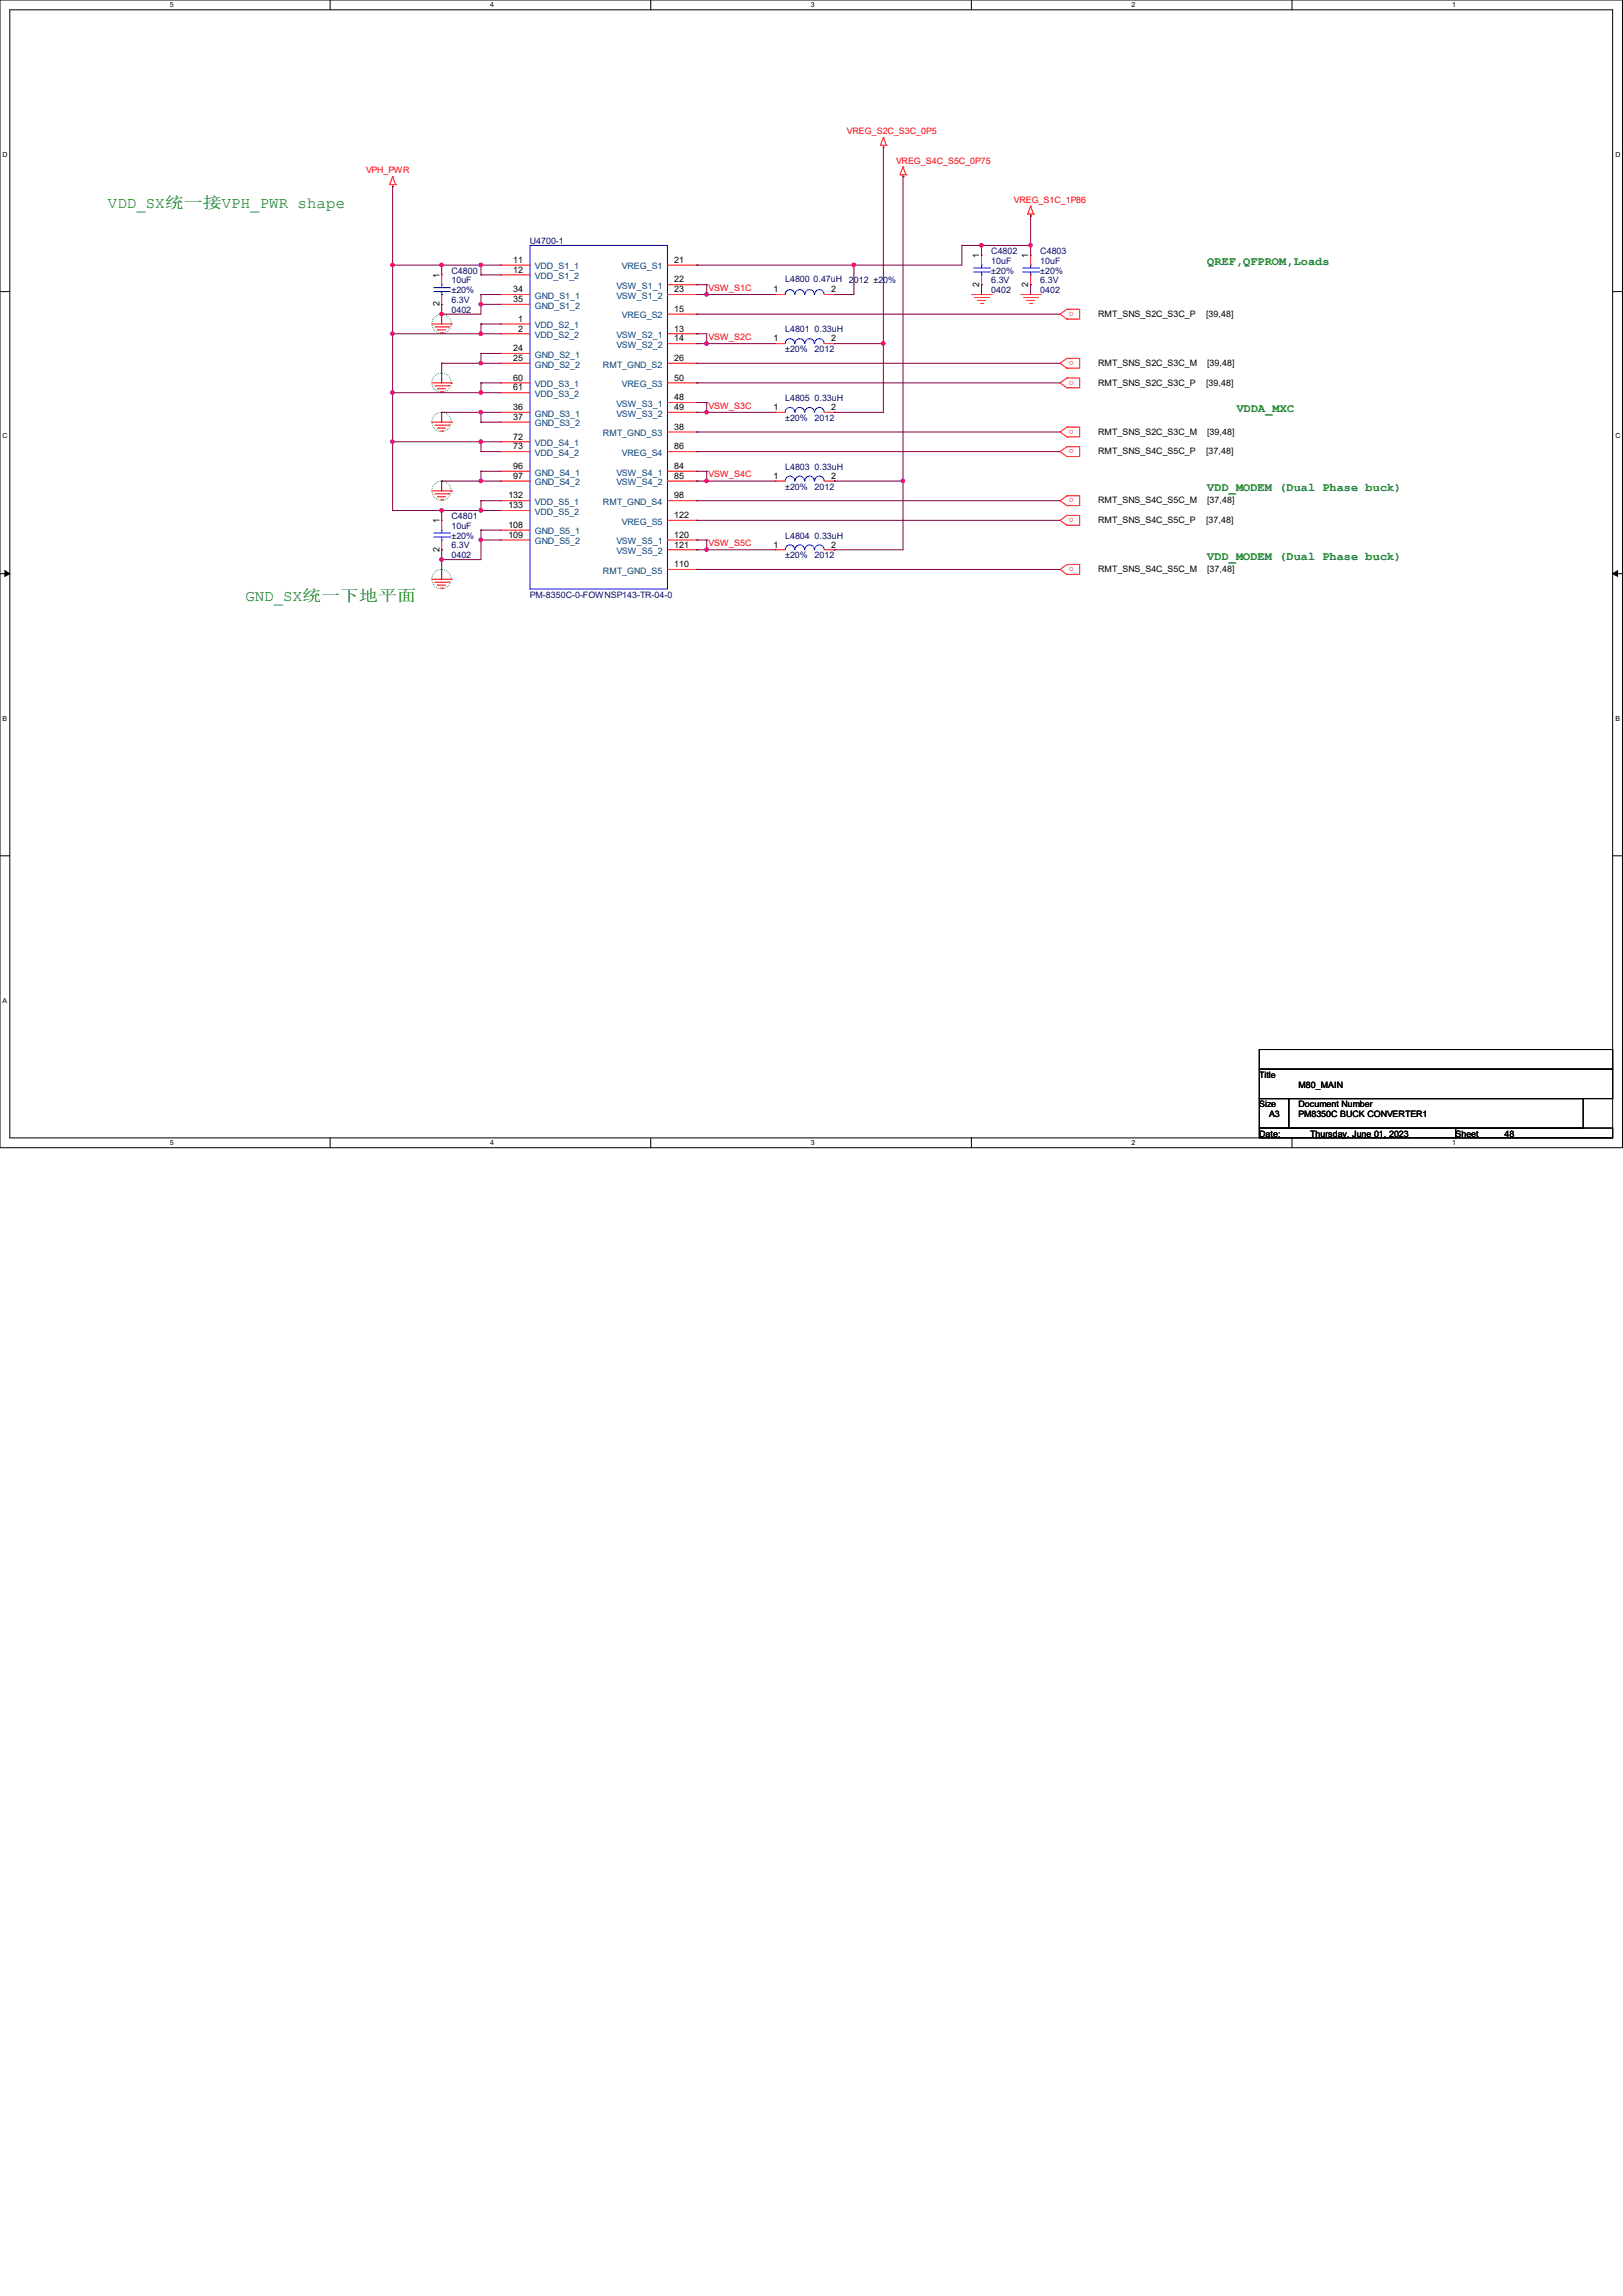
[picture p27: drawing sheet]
<svg xmlns="http://www.w3.org/2000/svg" width="210mm" height="297mm" viewBox="0 0 210 297" stroke-linecap="round" stroke-linejoin="round" font-family="sans-serif">
<defs><g id="words">
<g font-size="2" fill="#008000">
<text x="14" y="27">VDD_SX统一接VPH_PWR shape</text>
<text x="31.7" y="77.8">GND_SX统一下地平面</text>
</g>
<g font-size="1.5" fill="#008000">
<text x="156.2" y="34.3">QREF,QFPROM,Loads</text>
<text x="160" y="53.3">VDDA_MXC</text>
<text x="156.2" y="63.5">VDD_MODEM (Dual Phase buck)</text>
<text x="156.2" y="72.4">VDD_MODEM (Dual Phase buck)</text>
</g>
<g font-size="1.1" fill="#f00">
<text x="109.6" y="17.4">VREG_S2C_S3C_0P5</text>
<text x="47.4" y="22.4">VPH_PWR</text>
<text x="115.9" y="21.2">VREG_S4C_S5C_0P75</text>
<text x="131.2" y="26.2">VREG_S1C_1P86</text>
<text x="91.7" y="37.6">VSW_S1C</text>
<text x="139" y="40.3" transform="rotate(-180 139 40.3)">o</text>
<text x="91.7" y="44">VSW_S2C</text>
<text x="139" y="46.7" transform="rotate(-180 139 46.7)">o</text>
<text x="91.7" y="52.9">VSW_S3C</text>
<text x="139" y="49.2" transform="rotate(-180 139 49.2)">o</text>
<text x="139" y="58.1" transform="rotate(-180 139 58.1)">o</text>
<text x="139" y="55.6" transform="rotate(-180 139 55.6)">o</text>
<text x="91.7" y="61.8">VSW_S4C</text>
<text x="139" y="64.5" transform="rotate(-180 139 64.5)">o</text>
<text x="91.7" y="70.7">VSW_S5C</text>
<text x="139" y="67" transform="rotate(-180 139 67)">o</text>
<text x="139" y="73.4" transform="rotate(-180 139 73.4)">o</text>
</g>
<g font-size="1.1">
<text x="56.9" y="36" transform="rotate(-90 56.9 36)">1</text>
<text x="66.4" y="34">11</text>
<text x="66.4" y="35.3">12</text>
<text x="87.2" y="34">21</text>
<text x="126.7" y="33.4" transform="rotate(-90 126.7 33.4)">1</text>
<text x="133.1" y="33.4" transform="rotate(-90 133.1 33.4)">1</text>
<text x="56.9" y="39.6" transform="rotate(-90 56.9 39.6)">2</text>
<text x="66.4" y="37.8">34</text>
<text x="66.4" y="39.1">35</text>
<text x="67.1" y="41.6">1</text>
<text x="87.2" y="36.5">22</text>
<text x="87.2" y="37.8">23</text>
<text x="87.2" y="40.3">15</text>
<text x="100.1" y="37.8">1</text>
<text x="107.6" y="37.8">2</text>
<text x="126.7" y="37.1" transform="rotate(-90 126.7 37.1)">2</text>
<text x="133.1" y="37.1" transform="rotate(-90 133.1 37.1)">2</text>
<text x="142.1" y="41">RMT_SNS_S2C_S3C_P</text>
<text x="156.1" y="41">[39,48]</text>
<text x="66.4" y="45.4">24</text>
<text x="66.4" y="46.7">25</text>
<text x="67.1" y="42.9">2</text>
<text x="87.2" y="42.9">13</text>
<text x="87.2" y="44.2">14</text>
<text x="87.2" y="46.7">26</text>
<text x="100.1" y="44.2">1</text>
<text x="107.6" y="44.2">2</text>
<text x="142.1" y="47.3">RMT_SNS_S2C_S3C_M</text>
<text x="156.2" y="47.3">[39,48]</text>
<text x="66.4" y="49.2">60</text>
<text x="66.4" y="50.5">61</text>
<text x="66.4" y="53">36</text>
<text x="87.2" y="49.2">50</text>
<text x="87.2" y="51.8">48</text>
<text x="87.2" y="53">49</text>
<text x="100.1" y="53">1</text>
<text x="107.6" y="53">2</text>
<text x="142.1" y="49.9">RMT_SNS_S2C_S3C_P</text>
<text x="156.1" y="49.9">[39,48]</text>
<text x="66.4" y="54.3">37</text>
<text x="66.4" y="56.9">72</text>
<text x="66.4" y="58.1">73</text>
<text x="87.2" y="55.6">38</text>
<text x="87.2" y="58.1">86</text>
<text x="142.1" y="58.8">RMT_SNS_S4C_S5C_P</text>
<text x="142.1" y="56.2">RMT_SNS_S2C_S3C_M</text>
<text x="156.1" y="58.8">[37,48]</text>
<text x="156.2" y="56.2">[39,48]</text>
<text x="65.8" y="64.5">132</text>
<text x="65.8" y="65.7">133</text>
<text x="66.4" y="60.7">96</text>
<text x="66.4" y="61.9">97</text>
<text x="87.2" y="60.7">84</text>
<text x="87.2" y="61.9">85</text>
<text x="87.2" y="64.5">98</text>
<text x="100.1" y="61.9">1</text>
<text x="107.6" y="61.9">2</text>
<text x="142.1" y="65.1">RMT_SNS_S4C_S5C_M</text>
<text x="156.2" y="65.1">[37,48]</text>
<text x="56.9" y="71.4" transform="rotate(-90 56.9 71.4)">2</text>
<text x="56.9" y="67.7" transform="rotate(-90 56.9 67.7)">1</text>
<text x="65.8" y="68.3">108</text>
<text x="65.8" y="69.6">109</text>
<text x="87.2" y="67">122</text>
<text x="87.2" y="69.6">120</text>
<text x="87.2" y="70.8">121</text>
<text x="100.1" y="70.8">1</text>
<text x="107.6" y="70.8">2</text>
<text x="142.1" y="67.6">RMT_SNS_S4C_S5C_P</text>
<text x="156.1" y="67.6">[37,48]</text>
<text x="87.2" y="73.4">110</text>
<text x="142.1" y="74">RMT_SNS_S4C_S5C_M</text>
<text x="156.2" y="74">[37,48]</text>
<text x="162.9" y="139.4">Title</text>
<text x="162.9" y="143.2">Size</text>
<text x="168" y="143.2">Document Number</text>
<text x="168" y="140.7">M80_MAIN</text>
<text x="162.9" y="147">Date:</text>
<text x="164.2" y="144.5">A3</text>
<text x="168" y="144.5">PM8350C BUCK CONVERTER1</text>
<text x="169.5" y="147">Thursday, June 01, 2023</text>
<text x="188.3" y="147">Sheet</text>
<text x="194.7" y="147">48</text>
</g>
<g font-size="1.1" fill="#000080">
<text x="58.4" y="35.4">C4800</text>
<text x="68.6" y="31.6">U4700-1</text>
<text x="128.3" y="32.9">C4802</text>
<text x="128.3" y="34.1">10uF</text>
<text x="128.3" y="35.4">±20%</text>
<text x="134.6" y="32.9">C4803</text>
<text x="134.6" y="34.1">10uF</text>
<text x="134.6" y="35.4">±20%</text>
<text x="58.4" y="36.7">10uF</text>
<text x="58.4" y="40.5">0402</text>
<text x="58.4" y="39.2">6.3V</text>
<text x="58.4" y="37.9">±20%</text>
<text x="101.6" y="36.5">L4800</text>
<text x="105.3" y="36.5">0.47uH</text>
<text x="109.8" y="36.7">2012 ±20%</text>
<text x="128.3" y="37.9">0402</text>
<text x="128.3" y="36.7">6.3V</text>
<text x="134.6" y="37.9">0402</text>
<text x="134.6" y="36.7">6.3V</text>
<text x="101.6" y="43">L4801</text>
<text x="101.6" y="45.6">±20%</text>
<text x="105.4" y="43">0.33uH</text>
<text x="105.4" y="45.6">2012</text>
<text x="101.6" y="51.9">L4805</text>
<text x="105.4" y="51.9">0.33uH</text>
<text x="101.6" y="54.4">±20%</text>
<text x="105.4" y="54.4">2012</text>
<text x="101.6" y="60.8">L4803</text>
<text x="101.6" y="63.3">±20%</text>
<text x="105.4" y="60.8">0.33uH</text>
<text x="105.4" y="63.3">2012</text>
<text x="58.4" y="67.1">C4801</text>
<text x="58.4" y="68.4">10uF</text>
<text x="58.4" y="71">6.3V</text>
<text x="58.4" y="69.7">±20%</text>
<text x="101.6" y="69.7">L4804</text>
<text x="105.4" y="69.7">0.33uH</text>
<text x="58.4" y="72.2">0402</text>
<text x="68.6" y="77.3">PM-8350C-0-FOWNSP143-TR-04-0</text>
<text x="101.6" y="72.2">±20%</text>
<text x="105.4" y="72.2">2012</text>
</g>
<g font-size="1.1" fill="#004080">
<text x="69.2" y="34.8">VDD_S1_1</text>
<text x="80.5" y="34.8">VREG_S1</text>
<text x="69.2" y="36.1">VDD_S1_2</text>
<text x="69.2" y="38.7">GND_S1_1</text>
<text x="69.2" y="39.9">GND_S1_2</text>
<text x="79.7" y="37.4">VSW_S1_1</text>
<text x="79.7" y="38.7">VSW_S1_2</text>
<text x="80.5" y="41.2">VREG_S2</text>
<text x="69.2" y="42.5">VDD_S2_1</text>
<text x="69.2" y="43.7">VDD_S2_2</text>
<text x="69.2" y="46.3">GND_S2_1</text>
<text x="69.2" y="47.5">GND_S2_2</text>
<text x="78" y="47.5">RMT_GND_S2</text>
<text x="79.7" y="43.7">VSW_S2_1</text>
<text x="79.7" y="45">VSW_S2_2</text>
<text x="69.2" y="50.1">VDD_S3_1</text>
<text x="69.2" y="51.3">VDD_S3_2</text>
<text x="69.2" y="53.9">GND_S3_1</text>
<text x="79.7" y="52.6">VSW_S3_1</text>
<text x="79.7" y="53.9">VSW_S3_2</text>
<text x="80.5" y="50.1">VREG_S3</text>
<text x="69.2" y="55.2">GND_S3_2</text>
<text x="69.2" y="57.7">VDD_S4_1</text>
<text x="69.2" y="59">VDD_S4_2</text>
<text x="78" y="56.4">RMT_GND_S3</text>
<text x="80.5" y="59">VREG_S4</text>
<text x="69.2" y="61.5">GND_S4_1</text>
<text x="69.2" y="62.8">GND_S4_2</text>
<text x="69.2" y="65.3">VDD_S5_1</text>
<text x="78" y="65.3">RMT_GND_S4</text>
<text x="79.7" y="61.5">VSW_S4_1</text>
<text x="79.7" y="62.8">VSW_S4_2</text>
<text x="69.2" y="66.6">VDD_S5_2</text>
<text x="69.2" y="69.1">GND_S5_1</text>
<text x="69.2" y="70.4">GND_S5_2</text>
<text x="79.7" y="70.4">VSW_S5_1</text>
<text x="79.7" y="71.7">VSW_S5_2</text>
<text x="80.5" y="67.9">VREG_S5</text>
<text x="78" y="74.2">RMT_GND_S5</text>
</g>
<g font-size=".9">
<text x="22" y=".9">5</text>
<text x="63.4" y=".9">4</text>
<text x="104.9" y=".9">3</text>
<text x="146.4" y=".9">2</text>
<text x="187.9" y=".9">1</text>
<text x=".3" y="20.3">D</text>
<text x="209" y="20.3">D</text>
<text x=".3" y="56.7">C</text>
<text x="209" y="56.7">C</text>
<text x=".3" y="93.2">B</text>
<text x="209" y="93.2">B</text>
<text x=".3" y="129.7">A</text>
<text x="22" y="148.1">5</text>
<text x="63.4" y="148.1">4</text>
<text x="104.9" y="148.1">3</text>
<text x="146.4" y="148.1">2</text>
<text x="187.9" y="148.1">1</text>
</g>
</g></defs>
<path d="M0 0h209.9v148.5h-209.9zM1.3 1.3h207.4v145.9h-207.4z" fill="none" stroke="#000" stroke-width=".13"/>
<g fill="#fff">
<path d="M22 .1h.5v1h-.5z"/>
<path d="M22 147.3h.5v1h-.5z"/>
</g>
<path d="M42.7 0v1.3M42.7 147.2v1.3" fill="none" stroke="#000" stroke-width=".13"/>
<g fill="#fff">
<path d="M63.4 .1h.5v1h-.5z"/>
<path d="M63.4 147.3h.5v1h-.5z"/>
</g>
<path d="M84.2 0v1.3M84.2 147.2v1.3" fill="none" stroke="#000" stroke-width=".13"/>
<g fill="#fff">
<path d="M104.9 .1h.5v1h-.5z"/>
<path d="M104.9 147.3h.5v1h-.5z"/>
</g>
<path d="M125.7 0v1.3M125.7 147.2v1.3" fill="none" stroke="#000" stroke-width=".13"/>
<g fill="#fff">
<path d="M146.4 .1h.5v1h-.5z"/>
<path d="M146.4 147.3h.5v1h-.5z"/>
</g>
<path d="M167.2 0v1.3M167.2 147.2v1.3" fill="none" stroke="#000" stroke-width=".13"/>
<g fill="#fff">
<path d="M187.9 .1h.5v1h-.5z"/>
<path d="M187.9 147.3h.5v1h-.5z"/>
<path d="M.3 19.5h.7v1h-.7z"/>
<path d="M209 19.5h.6v1h-.6z"/>
<path d="M.3 55.9h.7v1h-.7z"/>
<path d="M209 55.9h.6v1h-.6z"/>
</g>
<path d="M0 37.7h1.3M208.7 37.7h1.2" fill="none" stroke="#000" stroke-width=".13"/>
<g fill="#fff">
<path d="M.3 92.4h.6v1h-.6z"/>
<path d="M209 92.4h.6v1h-.6z"/>
</g>
<path d="M0 74.2h1.3M208.7 74.2h1.2" fill="none" stroke="#000" stroke-width=".13"/>
<path d="M.6 73.8l.7 .4-.7 .3zM208.7 74.2l.6-.4v.7z" fill="#000" stroke="#000" stroke-width=".13"/>
<path d="M.3 128.9h.6v1h-.6z" fill="#fff"/>
<path d="M0 110.7h1.3M208.7 110.7h1.2M162.9 135.8h45.8v2.5h-45.8zM162.9 138.3h45.8v3.8h-45.8zM162.9 142.1h3.9v3.8h-3.9zM162.9 145.9h25.4v1.3h-25.4zM166.8 142.1h38.1v3.8h-38.1zM188.3 145.9h20.4v1.3h-20.4z" fill="none" stroke="#000" stroke-width=".13"/>
<g fill="none" stroke="#008000" stroke-width=".13" stroke-dasharray="0 .3">
<circle cx="57.1" cy="41.9" r="1.25"/>
<circle cx="57.1" cy="54.6" r="1.25"/>
<circle cx="57.1" cy="49.5" r="1.25"/>
<circle cx="57.1" cy="63.5" r="1.25"/>
<circle cx="57.1" cy="74.9" r="1.25"/>
</g>
<g fill="none" stroke="#f00" stroke-width=".13">
<path d="M113.9 18.8h.1M113.9 18.8h.8M114.3 19h.1M114.3 17.8h.1M114.3 18.8v.2M114.3 17.8l.4 1M114.3 17.8l-.4 1M114.7 18.8h.1M50.4 23.9h.1M50.4 23.9h.8M50.8 24.1h.1M50.8 22.9h.1"/>
<path d="M50.8 23.9v.2M50.8 22.9l.4 1M50.8 22.9l-.4 1M51.2 23.9h.1M57.1 35.6h.1M57.1 39.4h.1M57.1 35.6v1.2M57.1 38.1v1.3M64.8 34.3h.1M64.8 35.6h.1M64.8 38.1h.1M64.8 39.4h.1"/>
<path d="M64.8 38.1h3.8M64.8 34.3h3.8M64.8 35.6h3.8M64.8 39.4h3.8M86.4 38.1h3.8M86.4 34.3h3.8M86.4 36.8h3.8M90.2 34.3h.1M90.2 36.8h.1M90.2 38.1h.1M100.3 38.1h.1M100.3 38.1h1.3"/>
<path d="M106.7 38.1h1.2M107.9 38.1h.1M116.5 22.6h.1M116.5 22.6h.7M116.8 22.9h.1M116.8 21.6h.1M116.8 22.6v.3M116.8 21.6l.4 1M116.8 21.6l-.3 1M117.2 22.6h.1M125.7 38.1h2.6M126.1 38.5h1.8"/>
<path d="M126.5 38.9h.1M126.5 38.9h1M126.9 39.2h.2M127 33h.1M127 36.8h.1M127 33v1.3M127 35.6v1.2M127.1 39.2h.1M127.9 38.5h.1M128.3 38.1h.1M132.1 38.1h2.5M132.5 38.5h1.7"/>
<path d="M132.8 38.9h.1M132.8 38.9h1.1M133 27.7h.1M133 27.7h.7M133.2 39.2h.3M133.3 27.9h.1M133.3 26.7h.1M133.3 33h.1M133.3 36.8h.1M133.3 27.7v.2M133.3 33v1.3M133.3 35.6v1.2"/>
<path d="M133.3 26.7l.4 1M133.3 26.7l-.3 1M133.5 39.2h.1M133.7 27.7h.1M134.2 38.5h.1M134.6 38.1h.1M55.9 41.9h2.5M55.9 49.5h2.5M55.9 54.6h2.5M56.3 42.3h1.7M56.3 49.9h1.7M56.3 55h1.7"/>
<path d="M56.6 42.7h.1M56.6 50.3h.1M56.6 55.4h.1M56.6 42.7h1.1M56.6 50.3h1.1M56.6 55.4h1.1M57 43.1h.3M57 50.7h.3M57 55.8h.3M57.3 43.1h.1M57.3 50.7h.1M57.3 55.8h.1"/>
<path d="M58 42.3h.1M58 49.9h.1M58 55h.1M58.4 41.9h.1M58.4 49.5h.1M58.4 54.6h.1M64.8 41.9h.1M64.8 43.2h.1M64.8 45.7h.1M64.8 47h.1M64.8 49.5h.1M64.8 50.8h.1"/>
<path d="M64.8 53.3h.1M64.8 54.6h.1M64.8 57.1h.1M64.8 58.4h.1M64.8 41.9h3.8M64.8 49.5h3.8M64.8 54.6h3.8M64.8 43.2h3.8M64.8 45.7h3.8M64.8 47h3.8M64.8 50.8h3.8M64.8 53.3h3.8"/>
<path d="M64.8 57.1h3.8M64.8 58.4h3.8M86.4 49.5h3.8M86.4 43.2h3.8M86.4 47h3.8M86.4 53.3h3.8M86.4 58.4h3.8M86.4 40.6h3.8M86.4 44.4h3.8M86.4 52.1h3.8M86.4 55.9h3.8M90.2 40.6h.1"/>
<path d="M90.2 43.2h.1M90.2 44.4h.1M90.2 47h.1M90.2 49.5h.1M90.2 52.1h.1M90.2 53.3h.1M90.2 55.9h.1M90.2 58.4h.1M100.3 53.3h.1M100.3 44.4h.1M100.3 53.3h1.3M100.3 44.4h1.3"/>
<path d="M106.7 53.3h1.2M106.7 44.4h1.2M107.9 53.3h.1M107.9 44.4h.1M138 41.3h.1M138 40h.1M138 40h1.7v1.3h-1.7M138 47.6h.1M138 46.4h.1M138 46.4h1.7v1.2h-1.7M138 59.1h.1M138 57.8h.1"/>
<path d="M138 57.8h1.7v1.3h-1.7M138 50.2h.1M138 48.9h.1M138 48.9h1.7v1.3h-1.7M138 56.5h.1M138 55.2h.1M138 55.2h1.7v1.3h-1.7M138 40l-.8 .6 .8 .7M138 46.4l-.8 .6 .8 .6M138 57.8l-.8 .6 .8 .7M138 48.9l-.8 .6 .8 .7M138 55.2l-.8 .7 .8 .6"/>
<path d="M55.9 63.5h2.5M55.9 74.9h2.5M56.3 63.9h1.7M56.3 75.3h1.7M56.6 64.3h.1M56.6 75.7h.1M56.6 64.3h1.1M56.6 75.7h1.1M57 64.6h.3M57 76.1h.3M57.1 67.3h.1M57.1 71.1h.1"/>
<path d="M57.1 67.3v1.3M57.1 69.8v1.3M57.3 64.6h.1M57.3 76.1h.1M58 63.9h.1M58 75.3h.1M58.4 63.5h.1M58.4 74.9h.1M64.8 61h.1M64.8 62.2h.1M64.8 64.8h.1M64.8 66h.1"/>
<path d="M64.8 68.6h.1M64.8 69.8h.1M64.8 62.2h3.8M64.8 61h3.8M64.8 64.8h3.8M64.8 66h3.8M64.8 68.6h3.8M64.8 69.8h3.8M86.4 62.2h3.8M86.4 71.1h3.8M86.4 61h3.8M86.4 64.8h3.8"/>
<path d="M86.4 69.8h3.8M86.4 67.3h3.8M86.4 73.7h3.8M90.2 61h.1M90.2 62.2h.1M90.2 64.8h.1M90.2 67.3h.1M90.2 69.8h.1M90.2 71.1h.1M90.2 73.7h.1M100.3 62.2h.1M100.3 71.1h.1"/>
<path d="M100.3 62.2h1.3M100.3 71.1h1.3M106.7 62.2h1.2M106.7 71.1h1.2M107.9 62.2h.1M107.9 71.1h.1M138 65.4h.1M138 64.1h.1M138 64.1h1.7v1.3h-1.7M138 67.9h.1M138 66.7h.1M138 66.7h1.7v1.2h-1.7"/>
<path d="M138 74.3h.1M138 73h.1M138 73h1.7v1.3h-1.7M138 64.1l-.8 .7 .8 .6M138 66.7l-.8 .6 .8 .6M138 73l-.8 .7 .8 .6"/>
</g>
<g fill="none" stroke="#00f" stroke-width=".13">
<path d="M56.1 37.2h2.1M56.1 37.7h2.1M57.1 36.8h.1M57.1 38.1h.1M57.1 36.8v.4M57.1 37.7v.4M58.2 37.2h.1M58.2 37.7h.1M68.6 31.7h17.8v44.5h-17.8zM102.8 38.1a.61 .61 0 0 0-.6-.6 .61 .61 0 0 0-.6 .6M104.1 38.1a.61 .61 0 0 0-.6-.6 .61 .61 0 0 0-.6 .6M105.4 38.1a.61 .61 0 0 0-.6-.6 .61 .61 0 0 0-.7 .6"/>
<path d="M106.6 38.1a.61 .61 0 0 0-.6-.6 .61 .61 0 0 0-.6 .6M126 34.7h2M126 35.2h2M127 34.3h.1M127 35.6h.1M127 34.3v.4M127 35.2v.4M128 34.7h.1M128 35.2h.1M132.3 34.7h2.1M132.3 35.2h2.1M133.3 34.3h.1"/>
<path d="M133.3 35.6h.1M133.3 34.3v.4M133.3 35.2v.4M134.4 34.7h.1M134.4 35.2h.1M102.8 53.3a.61 .61 0 0 0-.6-.6 .61 .61 0 0 0-.6 .6M102.8 44.4a.61 .61 0 0 0-.6-.6 .61 .61 0 0 0-.6 .6M104.1 53.3a.61 .61 0 0 0-.6-.6 .61 .61 0 0 0-.6 .6M104.1 44.4a.61 .61 0 0 0-.6-.6 .61 .61 0 0 0-.6 .6M105.4 53.3a.61 .61 0 0 0-.6-.6 .61 .61 0 0 0-.7 .6M105.4 44.4a.61 .61 0 0 0-.6-.6 .61 .61 0 0 0-.7 .6M106.6 53.3a.61 .61 0 0 0-.6-.6 .61 .61 0 0 0-.6 .6"/>
<path d="M106.6 44.4a.61 .61 0 0 0-.6-.6 .61 .61 0 0 0-.6 .6M56.1 69h2.1M56.1 69.5h2.1M57.1 68.6h.1M57.1 69.8h.1M57.1 68.6v.4M57.1 69.5v.3M58.2 69h.1M58.2 69.5h.1M102.8 62.2a.61 .61 0 0 0-.6-.6 .61 .61 0 0 0-.6 .6M102.8 71.1a.61 .61 0 0 0-.6-.6 .61 .61 0 0 0-.6 .6M104.1 62.2a.61 .61 0 0 0-.6-.6 .61 .61 0 0 0-.6 .6"/>
<path d="M104.1 71.1a.61 .61 0 0 0-.6-.6 .61 .61 0 0 0-.6 .6M105.4 62.2a.61 .61 0 0 0-.6-.6 .61 .61 0 0 0-.7 .6M105.4 71.1a.61 .61 0 0 0-.6-.6 .61 .61 0 0 0-.7 .6M106.6 62.2a.61 .61 0 0 0-.6-.6 .61 .61 0 0 0-.6 .6M106.6 71.1a.61 .61 0 0 0-.6-.6 .61 .61 0 0 0-.6 .6"/>
</g>
<g fill="none" stroke="#800040" stroke-width=".13">
<path d="M114.3 19v34.3h-6.4M50.8 24.1h.1M50.8 34.3h.1M50.8 24.1v41.9M50.8 34.3h14M57.1 34.3h.1M57.1 39.4h.1M57.1 34.3v1.3M57.1 39.4v2.5M62.2 34.3h.1M62.2 35.6h.1M62.2 38.1h.1"/>
<path d="M62.2 39.4h.1M62.2 34.3v1.3M62.2 38.1v2.5h-5.1M62.2 35.6h2.6M62.2 38.1h2.6M62.2 39.4h2.6M90.2 34.3h.1M90.2 36.8h.1M90.2 38.1h.1M90.2 36.8h1.2M90.2 38.1h10.1M91.4 38.1h.1"/>
<path d="M91.4 36.8h.1M91.4 36.8v1.3M107.9 38.1h.1M110.5 34.3h.1M110.5 34.3v3.8h-2.6M116.8 22.9h.1M116.8 22.9v48.2h-8.9M124.5 31.7h.1M124.5 31.7v2.6h-34.3M124.5 31.7h8.8M127 31.7h.1M127 36.8h.1"/>
<path d="M127 31.7v1.3M127 36.8v1.3M133.3 27.9h.1M133.3 31.7h.1M133.3 36.8h.1M133.3 27.9v5.1M133.3 36.8v1.3M50.8 43.2h.1M50.8 50.8h.1M50.8 57.1h.1M50.8 43.2h14M50.8 50.8h14"/>
<path d="M50.8 57.1h14M57.1 40.6h.1M57.1 47h.1M57.1 53.3h.1M57.1 47v2.5M57.1 53.3v1.3M57.1 47h7.7M57.1 53.3h7.7M62.2 41.9h.1M62.2 43.2h.1M62.2 45.7h.1M62.2 47h.1"/>
<path d="M62.2 49.5h.1M62.2 50.8h.1M62.2 53.3h.1M62.2 54.6h.1M62.2 57.1h.1M62.2 58.4h.1M62.2 41.9v1.3M62.2 45.7v1.3M62.2 49.5v1.3M62.2 53.3v1.3M62.2 57.1v1.3M62.2 41.9h2.6"/>
<path d="M62.2 45.7h2.6M62.2 49.5h2.6M62.2 54.6h2.6M62.2 58.4h2.6M90.2 44.4h.1M90.2 47h.1M90.2 49.5h.1M90.2 53.3h.1M90.2 40.6h.1M90.2 43.2h.1M90.2 52.1h.1M90.2 55.9h.1"/>
<path d="M90.2 58.4h.1M90.2 40.6h47M90.2 43.2h1.2v1.2M90.2 44.4h10.1M90.2 47h47M90.2 49.5h47M90.2 53.3h10.1M90.2 58.4h47M90.2 52.1h1.2M90.2 55.9h47M91.4 44.4h.1M91.4 53.3h.1"/>
<path d="M91.4 52.1h.1M91.4 52.1v1.2M107.9 44.4h.1M107.9 53.3h.1M107.9 44.4h6.4M114.3 44.4h.1M50.8 66h.1M50.8 66h14M57.1 62.2h.1M57.1 72.4h.1M57.1 66h.1M57.1 71.1h.1"/>
<path d="M57.1 62.2v1.3M57.1 66v1.3M57.1 71.1v3.8M57.1 62.2h7.7M62.2 61h.1M62.2 62.2h.1M62.2 64.8h.1M62.2 66h.1M62.2 68.6h.1M62.2 69.8h.1M62.2 61v1.2M62.2 64.8v1.2"/>
<path d="M62.2 68.6v3.8h-5.1M62.2 61h2.6M62.2 64.8h2.6M62.2 68.6h2.6M62.2 69.8h2.6M90.2 61h.1M90.2 62.2h.1M90.2 64.8h.1M90.2 67.3h.1M90.2 71.1h.1M90.2 73.7h.1M90.2 69.8h.1"/>
<path d="M90.2 61h1.2M90.2 62.2h10.1M90.2 64.8h47M90.2 69.8h1.2M90.2 67.3h47M90.2 71.1h10.1M90.2 73.7h47M91.4 61h.1M91.4 62.2h.1M91.4 69.8h.1M91.4 71.1h.1M91.4 61v1.2"/>
<path d="M91.4 69.8v1.3M107.9 62.2h.1M107.9 71.1h.1M107.9 62.2h8.9M116.8 62.2h.1"/>
</g>
<g fill="#f0f" stroke="#f0f" stroke-width=".13">
<circle cx="114.3" cy="44.4" r=".23"/>
<circle cx="50.8" cy="34.3" r=".23"/>
<circle cx="57.1" cy="34.3" r=".23"/>
<circle cx="62.2" cy="34.3" r=".23"/>
<circle cx="110.5" cy="34.3" r=".23"/>
<circle cx="62.2" cy="39.3" r=".23"/>
<circle cx="91.4" cy="38.1" r=".23"/>
<circle cx="57.1" cy="40.6" r=".23"/>
<circle cx="62.2" cy="43.2" r=".23"/>
<circle cx="50.8" cy="43.2" r=".23"/>
<circle cx="62.2" cy="47" r=".23"/>
<circle cx="62.2" cy="50.8" r=".23"/>
<circle cx="50.8" cy="50.8" r=".23"/>
<circle cx="62.2" cy="53.3" r=".23"/>
<circle cx="62.2" cy="57.1" r=".23"/>
<circle cx="50.8" cy="57.1" r=".23"/>
<circle cx="62.2" cy="62.2" r=".23"/>
<circle cx="57.1" cy="66" r=".23"/>
<circle cx="62.2" cy="66" r=".23"/>
<circle cx="57.1" cy="72.4" r=".23"/>
<circle cx="62.2" cy="69.8" r=".23"/>
<circle cx="133.3" cy="31.7" r=".23"/>
<circle cx="127" cy="31.7" r=".23"/>
<circle cx="91.4" cy="44.4" r=".23"/>
<circle cx="91.4" cy="53.3" r=".23"/>
<circle cx="91.4" cy="62.2" r=".23"/>
<circle cx="91.4" cy="71.1" r=".23"/>
<circle cx="116.8" cy="62.2" r=".23"/>
</g>
<use href="#words"/>
</svg>
